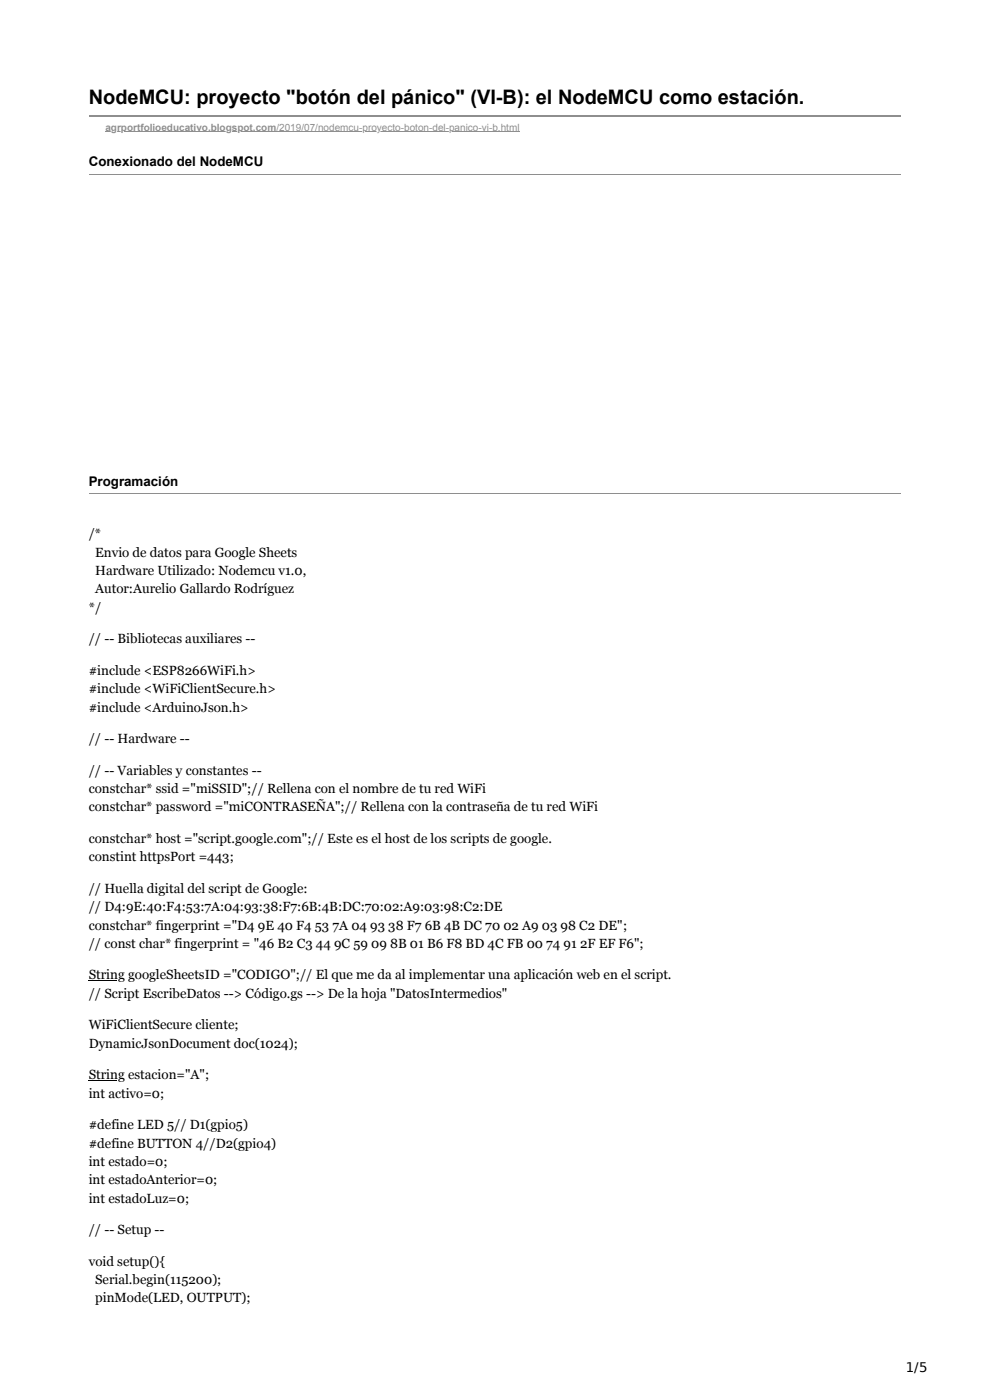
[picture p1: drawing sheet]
<svg xmlns="http://www.w3.org/2000/svg" width="210mm" height="297mm" viewBox="0 0 210 297" stroke-linecap="round" stroke-linejoin="round" font-family="sans-serif">
<defs><g id="words">
<text font-size="4.2" x="18.8" y="22.1">NodeMCU: proyecto &quot;botón del pánico&quot; (VI-B): el NodeMCU como estación.</text>
<g font-size="2.8">
<text x="18.8" y="35.3">Conexionado del NodeMCU</text>
<text x="18.8" y="103.1">Programación</text>
<text x="18.8" y="114.2">/*</text>
<text x="20.2" y="118.1">Envio de datos para Google Sheets</text>
<text x="20.2" y="122">Hardware Utilizado: Nodemcu v1.0,</text>
<text x="20.2" y="125.9">Autor:Aurelio Gallardo Rodríguez</text>
<text x="18.8" y="129.8">*/</text>
<text x="18.8" y="136.5">// -- Bibliotecas auxiliares --</text>
<text x="18.8" y="143.2">#include &lt;ESP8266WiFi.h&gt;</text>
<text x="18.8" y="147.1">#include &lt;WiFiClientSecure.h&gt;</text>
<text x="18.8" y="150.9">#include &lt;ArduinoJson.h&gt;</text>
<text x="18.8" y="157.7">// -- Hardware --</text>
<text x="18.8" y="164.4">// -- Variables y constantes --</text>
<text x="18.8" y="168.2">constchar* ssid =&quot;miSSID&quot;;// Rellena con el nombre de tu red WiFi</text>
<text x="18.8" y="172.1">constchar* password =&quot;miCONTRASEÑA&quot;;// Rellena con la contraseña de tu red WiFi</text>
<text x="18.8" y="178.8">constchar* host =&quot;script.google.com&quot;;// Este es el host de los scripts de google.</text>
<text x="18.8" y="182.7">constint httpsPort =443;</text>
<text x="18.8" y="189.4">// Huella digital del script de Google:</text>
<text x="18.8" y="193.3">// D4:9E:40:F4:53:7A:04:93:38:F7:6B:4B:DC:70:02:A9:03:98:C2:DE</text>
<text x="18.8" y="197.2">constchar* fingerprint =&quot;D4 9E 40 F4 53 7A 04 93 38 F7 6B 4B DC 70 02 A9 03 98 C2 DE&quot;;</text>
<text x="18.8" y="201.1">// const char* fingerprint = &quot;46 B2 C3 44 9C 59 09 8B 01 B6 F8 BD 4C FB 00 74 91 2F EF F6&quot;;</text>
<text x="18.8" y="207.8">String googleSheetsID =&quot;CODIGO&quot;;// El que me da al implementar una aplicación web en el script.</text>
<text x="18.8" y="211.7">// Script EscribeDatos --&gt; Código.gs --&gt; De la hoja &quot;DatosIntermedios&quot;</text>
<text x="18.8" y="218.4">WiFiClientSecure cliente;</text>
<text x="18.8" y="222.3">DynamicJsonDocument doc(1024);</text>
<text x="18.8" y="229">String estacion=&quot;A&quot;;</text>
<text x="18.8" y="232.9">int activo=0;</text>
<text x="18.8" y="239.6">#define LED 5// D1(gpio5)</text>
<text x="18.8" y="243.5">#define BUTTON 4//D2(gpio4)</text>
<text x="18.8" y="247.3">int estado=0;</text>
<text x="18.8" y="251.2">int estadoAnterior=0;</text>
<text x="18.8" y="255.1">int estadoLuz=0;</text>
<text x="18.8" y="261.8">// -- Setup --</text>
<text x="18.8" y="268.5">void setup(){</text>
<text x="20.2" y="272.4">Serial.begin(115200);</text>
<text x="20.2" y="276.3">pinMode(LED, OUTPUT);</text>
<text x="192.1" y="291.2">1/5</text>
</g>
<text font-size="2.1" fill="#8e8e8e" x="22.3" y="27.7">agrportfolioeducativo.blogspot.com/2019/07/nodemcu-proyecto-boton-del-panico-vi-b.html</text>
</g></defs>
<path d="M18.9 24.5h172.1" fill="none" stroke="#8e8e8e" stroke-width=".35"/>
<path d="M18.9 37h172.1M22.3 28h87.9M18.9 104.6h172.1" fill="none" stroke="#8e8e8e" stroke-width=".21"/>
<path d="M18.8 208.1h7.7M18.8 229.3h7.7" fill="none" stroke="#000" stroke-width=".21"/>
<use href="#words"/>
</svg>
